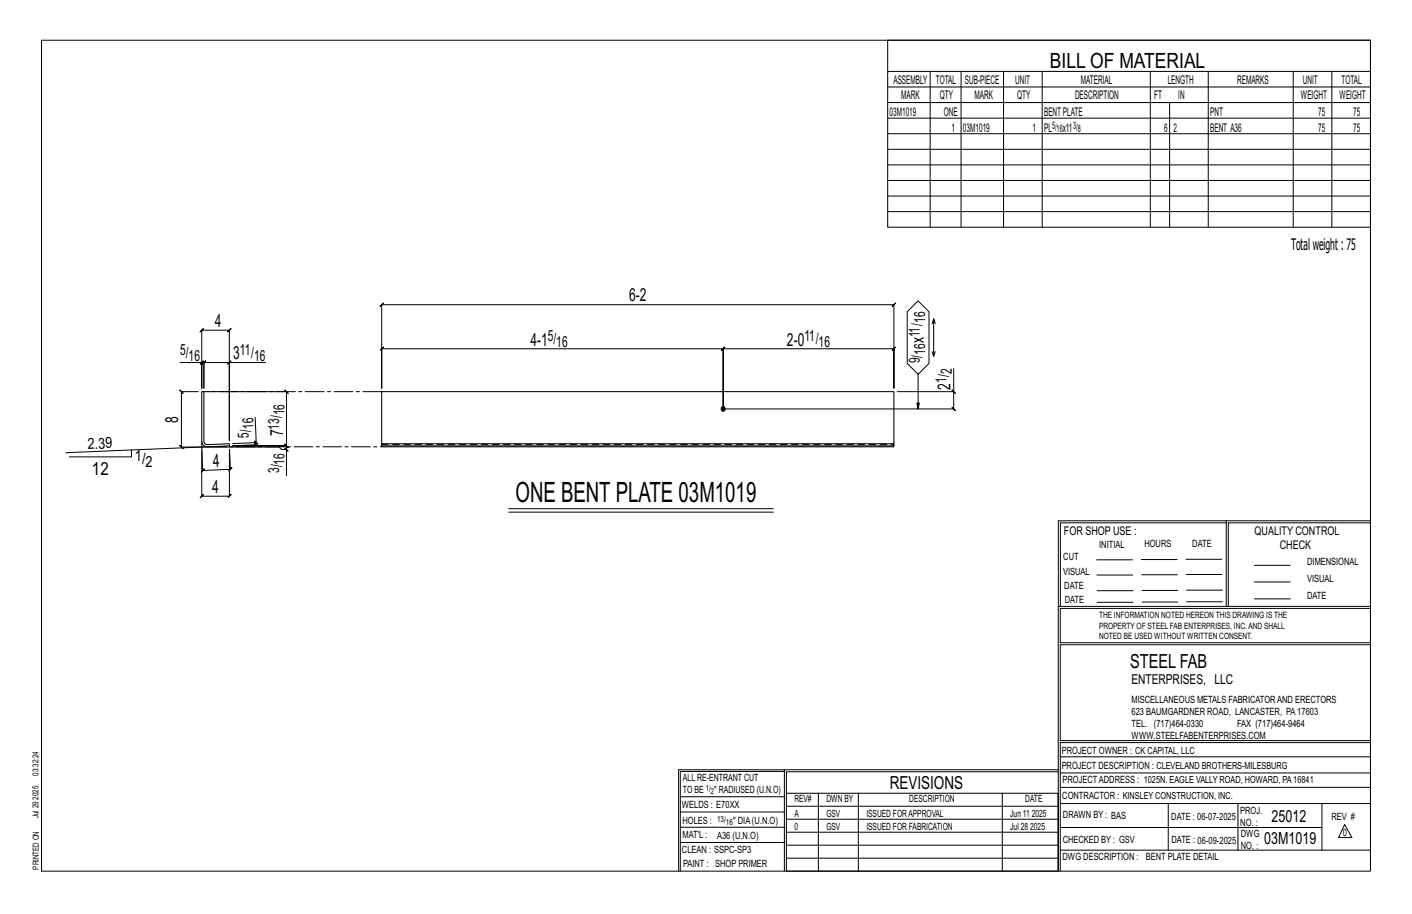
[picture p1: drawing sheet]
<svg xmlns="http://www.w3.org/2000/svg" width="432mm" height="279mm" viewBox="0 0 432 279" stroke-linecap="round" stroke-linejoin="round" font-family="sans-serif">
<defs><g id="words">
<text font-size="8.6" x="157.7" y="153.5">ONE BENT PLATE 03M1019</text>
<text font-size="6.4" x="321.1" y="20.7">BILL OF MATERIAL</text>
<text font-size="5.9" x="345.6" y="204.1">STEEL FAB</text>
<g font-size="5.5">
<text x="192.4" y="92.2">6-2</text>
<text x="65.7" y="100">4</text>
<text x="162.2" y="105.6">4-1</text>
<text x="240.7" y="105.6">2-0</text>
<text x="282.5" y="105" transform="rotate(-90 282.5 105)">x</text>
<text x="71.3" y="109.8">3</text>
<text x="290.7" y="119.1" transform="rotate(-90 290.7 119.1)">2</text>
<text x="54.5" y="129.4" transform="rotate(-90 54.5 129.4)">8</text>
<text x="86.6" y="133.4" transform="rotate(-90 86.6 133.4)">7</text>
<text x="65.2" y="142.7" transform="rotate(-2 65.2 142.7)">4</text>
<text x="28.1" y="145.3">12</text>
<text x="64.9" y="150.7">4</text>
<text x="272.2" y="241.1">REVISIONS</text>
</g>
<g font-size="5.1">
<text x="388.9" y="251.3">25012</text>
<text x="386.6" y="258.1">03M1019</text>
</g>
<text font-size="4.9" x="394.8" y="76.4">Totalweight : 75</text>
<g font-size="4.7">
<text x="283" y="98.8" transform="rotate(-90 283 98.8)">16</text>
<text x="167.5" y="104.4">5/</text>
<text x="170.1" y="106">16</text>
<text x="246" y="104.4">11/</text>
<text x="250.4" y="106">16</text>
<text x="281.3" y="103.1" transform="rotate(-90 281.3 103.1)">11/</text>
<text x="55.1" y="108.6">5/</text>
<text x="57.7" y="110.2">16</text>
<text x="73.4" y="108.6">11/</text>
<text x="77.7" y="110.2">16</text>
<text x="281.3" y="111.1" transform="rotate(-90 281.3 111.1)">9/</text>
<text x="283" y="108.5" transform="rotate(-90 283 108.5)">16</text>
<text x="289.4" y="117" transform="rotate(-90 289.4 117)">1/</text>
<text x="291.1" y="114.4" transform="rotate(-90 291.1 114.4)">2</text>
<text x="77.6" y="131.1" transform="rotate(-92 77.6 131.1)">16</text>
<text x="85.4" y="131.3" transform="rotate(-90 85.4 131.3)">13/</text>
<text x="87" y="126.9" transform="rotate(-90 87 126.9)">16</text>
<text x="26.8" y="137.3" transform="rotate(-2 26.8 137.3)">2.39</text>
<text x="76.1" y="133.7" transform="rotate(-92 76.1 133.7)">5/</text>
<text x="41.3" y="141.1">1/</text>
<text x="44.5" y="142.7">2</text>
<text x="87" y="142" transform="rotate(-90 87 142)">16</text>
<text x="85.4" y="144.6" transform="rotate(-90 85.4 144.6)">3/</text>
</g>
<text font-size="4.2" x="346" y="209.1">ENTERPRISES, LLC</text>
<g font-size="3.7">
<text x="273.2" y="25.6">ASSEMBLY</text>
<text x="286.2" y="25.6">TOTAL</text>
<text x="295.1" y="25.6">SUB-PIECE</text>
<text x="310.4" y="25.6">UNIT</text>
<text x="330.5" y="25.6">MATERIAL</text>
<text x="357.1" y="25.6">LENGTH</text>
<text x="378.3" y="25.6">REMARKS</text>
<text x="398.4" y="25.6">UNIT</text>
<text x="410.2" y="25.6">TOTAL</text>
<text x="272.1" y="35.5">03M1019</text>
<text x="275.6" y="30.4">MARK</text>
<text x="287.4" y="30.4">QTY</text>
<text x="288.6" y="35.5">ONE</text>
<text x="298" y="30.4">MARK</text>
<text x="311" y="30.4">QTY</text>
<text x="319.3" y="35.5">BENTPLATE</text>
<text x="328.7" y="30.4">DESCRIPTION</text>
<text x="353" y="30.4">FT</text>
<text x="360.3" y="30.4">IN</text>
<text x="370.1" y="35.5">PNT</text>
<text x="397.8" y="30.4">WEIGHT</text>
<text x="403.2" y="35.5">75</text>
<text x="409.6" y="30.4">WEIGHT</text>
<text x="413.8" y="35.5">75</text>
<text x="290.9" y="40.2">1</text>
<text x="294.5" y="40.2">03M1019</text>
<text x="315.8" y="40.2">1</text>
<text x="319.3" y="40.2">PL</text>
<text x="325" y="40.2">x11</text>
<text x="356" y="40.2">6</text>
<text x="358.9" y="40.2">2</text>
<text x="370.1" y="40.2">BENT A36</text>
<text x="403.2" y="40.2">75</text>
<text x="413.8" y="40.2">75</text>
<text x="325.3" y="163.4">FOR SHOP USE :</text>
<text x="383.7" y="163.4">QUALITY CONTROL</text>
<text x="391.4" y="167.8">CHECK</text>
</g>
<g font-size="3.1">
<text x="321.7" y="39.4">5/</text>
<text x="323.1" y="40.5">16</text>
<text x="328.2" y="39.4">3/</text>
<text x="329.6" y="40.5">8</text>
<text x="336.2" y="167.4">INITIAL</text>
<text x="350" y="167.1">HOURS</text>
<text x="364.6" y="167.2">DATE</text>
<text x="325.2" y="171.3">CUT</text>
<text x="399.8" y="172.8">DIMENSIONAL</text>
<text x="325.1" y="175.8">VISUAL</text>
<text x="399.8" y="177.9">VISUAL</text>
<text x="325.5" y="180">DATE</text>
<text x="325.7" y="184.4">DATE</text>
<text x="399.8" y="183.1">DATE</text>
<text x="346" y="215">MISCELLANEOUS METALS FABRICATORAND ERECTORS</text>
<text x="346" y="218.6">623 BAUMGARDNER ROAD, LANCASTER, PA17603</text>
<text x="346" y="225.8">WWW.STEELFABENTERPRISES.COM</text>
<text x="346" y="222.2">TEL. (717)464-0330</text>
<text x="378.3" y="222.2">FAX (717)464-9464</text>
<text x="324.7" y="230.5">PROJECT OWNER : CK CAPITAL, LLC</text>
<text x="208.8" y="238.8">ALL RE-ENTRANT CUT</text>
<text x="324.7" y="235.1">PROJECT DESCRIPTION : CLEVELAND BROTHERS-MILESBURG</text>
<text x="324.9" y="239.5">PROJECTADDRESS : 1025N. EAGLE VALLY ROAD, HOWARD, PA16841</text>
<text x="208.8" y="242.5">TO BE</text>
<text x="218.4" y="242.5">&quot; RADIUSED (U.N.O)</text>
<text x="242.9" y="245.3">REV#</text>
<text x="252.7" y="245.3">DWN BY</text>
<text x="278.1" y="245.3">DESCRIPTION</text>
<text x="313.5" y="245.3">DATE</text>
<text x="324.9" y="244.2">CONTRACTOR : KINSLEY CONSTRUCTION, INC.</text>
<text x="208.5" y="247">WELDS : E70XX</text>
<text x="208.7" y="251.7">HOLES :</text>
<text x="224.2" y="251.8">&quot; DIA(U.N.O)</text>
<text x="242.9" y="249.9">A</text>
<text x="252.7" y="249.9">GSV</text>
<text x="264.9" y="249.9">ISSUED FORAPPROVAL</text>
<text x="309" y="249.9">Jun 11</text>
<text x="315.5" y="249.9">2025</text>
<text x="325.1" y="250">DRAWN BY : BAS</text>
<text x="358.2" y="250.5">DATE : 06-07-2025</text>
<text x="379.3" y="248.9">PROJ.</text>
<text x="407.2" y="250.5">REV #</text>
<text x="208.7" y="256.3">MAT'L :</text>
<text x="219.3" y="256.4">A36 (U.N.O)</text>
<text x="242.9" y="253.8">0</text>
<text x="252.7" y="253.8">GSV</text>
<text x="264.9" y="253.8">ISSUED FOR FABRICATION</text>
<text x="309" y="253.8">Jul 28</text>
<text x="315" y="253.8">2025</text>
<text x="325" y="257.6">CHECKED BY : GSV</text>
<text x="358.3" y="257.7">DATE : 06-09-2025</text>
<text x="379.3" y="252.5">NO. :</text>
<text x="379.5" y="255.9">DWG</text>
<text x="410.6" y="255.5">0</text>
<text x="208.6" y="260.7">CLEAN : SSPC-SP3</text>
<text x="324.9" y="262.9">DWG DESCRIPTION :</text>
<text x="350.4" y="263">BENT PLATE DETAIL</text>
<text x="379.5" y="259.5">NO. :</text>
<text x="208.9" y="265">PAINT : SHOP PRIMER</text>
</g>
<g font-size="2.7">
<text x="336.1" y="189">THE INFORMATION NOTED HEREON THIS DRAWING IS THE</text>
<text x="336.1" y="195.4">NOTED BE USED WITHOUT WRITTEN CONSENT.</text>
<text x="336.1" y="192.2">PROPERTY OF STEEL FAB ENTERPRISES, INC.AND SHALL</text>
</g>
<g font-size="2.6">
<text x="215.9" y="241.8">1/</text>
<text x="217.4" y="242.7">2</text>
<text x="219.3" y="251.1">13/</text>
<text x="222" y="252.1">16</text>
</g>
<g font-size="2.5">
<text x="11.7" y="237.1" transform="rotate(-90 11.7 237.1)">03:32:24</text>
<text x="11.8" y="244.4" transform="rotate(-90 11.8 244.4)">2025</text>
<text x="11.8" y="250.1" transform="rotate(-90 11.8 250.1)">Jul 29</text>
<text x="11.9" y="265.8" transform="rotate(-90 11.9 265.8)">PRINTED ON</text>
</g>
</g></defs>
<g fill="none" stroke="#000" stroke-width=".31">
<path d="M12.7 12.3h406.4v254h-406.4zM271.5 12.3h147.6v57.2h-147.6zM271.5 21.8h147.6M271.5 26.6h147.6M271.5 31.4h147.6M271.5 36.1h147.6M284.5 21.8v47.7M293.9 21.8v47.7M306.9 21.8v47.7M318.7 21.8v47.7M351.8 21.8v47.7M357.7 31.4v38.1"/>
<path d="M369.5 21.8v47.7M395.5 21.8v47.7M407.3 21.8v47.7M271.5 40.9h147.6M271.5 45.6h147.6M271.5 50.4h147.6M271.5 55.2h147.6M271.5 59.9h147.6M271.5 64.7h147.6M117.2 92.6l-.5 .5h156.7l-.5 .5 1-1-.5 .5v25.6v-12.1l.5-.5-1 1 .5-.5h-52.3l.5-.5-1 1 .5-.5v18.4v-18.4l.5-.5-1 1 .5-.5h-104.4l.5-.5-1 1 .5-.5v12.1v-25.6l-.5 .5zM277.4 95.3l3.4-3.3 3.3 3.3v15.8l-3.3 3.3-3.4-3.3zM285.5 97.5l-.4 1.4"/>
<path d="M286 98.9l-.5-1.4v11.4M55.1 110.8h6.6v7.9v-17.8l-.5 .5 1-1-.5 .5h8.4l-.5 .5 1-1-.5 .5v33.7v-23.8h11.1M60.6 119.7h-5.1l-.5-.5 1 1-.5-.5v17l-.5-.5 1 1-.5-.5h29.9l.7 .7h1.5v8M61.2 111.3l1-1zM61.7 110.8h.7l-.5 .5 1-1-.5 .5v7.9v-7.9l-.5 .5 1-1-.5 .5h7.7M63.4 119.7h24.2l-.5-.5 1 1-.5-.5v16.6l-.5-.5 1 1-.5-.5h-16.4h16.4l-.5-.5 1 1-.5-.5v1.1M69.6 111.3l1-1zM280.8 114.4v10.6l-.4-1.7h.7l-.3 1.7M285.1 107.5l.4 1.4 .5-1.4M291.1 119.2l1 1zM291.6 112.7v7h-17.2M291.6 119.7v5.3l-.5-.5 1 1-.5-.5h-70.5"/>
<path d="M40.2 137.6v2.1h-19M61.7 137.7v14l-.5 .5 1-1-.5 .5h8.5l-.5 .5 1-1-.5 .5v-14.3l.3 6.1 .4-.6-.9 1.1 .5-.5-8.5 .3 .5-.5-1 1 .5-.5-.3-7.1-41.6 1.7M77.8 134.8l1.1 1zM78 127.6l.4 7.7-7.2 .3M78.4 135.3v.7l-.5-.5 1 .9-.5-.4-7.2 .3M87.1 136.9l1 1zM155.6 155.5h80.9M155.6 156.6h80.9M375 159.8h-50.7v25.6M375 159.2h-51.3l-.1 107.1M419.1 159.2h-44.1v26.2M419.1 159.8h-43.5v25.6"/>
<path d="M335.4 171.1h10.9M335.4 175.8h11M349 171h11M349.1 175.7h11M362.7 171h10.9M362.7 175.6h11M383.6 172.8h11M383.6 177.9h11M323.7 185.4h95.4M335.5 184.1h11M335.5 180.6h11M349.2 184h11"/>
<path d="M349.2 180.5h11M362.9 180.4h10.9M362.9 184h10.9M383.6 183.1h11M419.1 186h-94.9v10.5h94.9M419.1 197.1h-94.9v29.3h94.9v.6h-94.9v39.3M239.9 235.8h-31.9v30.5M239.9 235.3h-32.4v31M323.6 235.3h-83.7v31M323.6 235.9h-83.1v6.6M324.2 236.3h94.9M324.2 231.4h94.9"/>
<path d="M208 252.9h31.9M208 257.5h31.9M208 243.6h31.9M208 248.2h31.9M240.5 242.5h83.1v23.8h-83.1zM240.5 258.4h83.1M240.5 254.4h83.1M240.5 250.4h83.1M240.5 246.5h83.1M250.3 242.5v23.8M262.5 242.5v23.8M306.5 242.5v23.8"/>
<path d="M324.2 253h80.1M324.2 245.6h94.9M324.2 259.9h94.9M324.2 240.7h94.9M357.3 245.6v14.3M378.6 245.6v14.3M404.3 245.6v14.3M411.2 252.1l2.2 3.9h-4zM240.5 262.3h83.1"/>
</g>
<circle cx="221.1" cy="125" r=".68" fill="#000" stroke="#000" stroke-width=".31"/>
<path d="M61.7 119.7h.7l.1 15.7 1 .5 6.6-.3 .1 .7-6.7 .3a1.72 1.72 0 0 1-1.8-1.7zM116.7 135.6h156.7v.7h-156.7zM116.7 136.3v.3h156.7v-.3M116.7 135.6v-15.9h156.7v15.9" fill="none" stroke="#000" stroke-width=".32"/>
<path d="M116.7 135.9h156.7" fill="none" stroke="#000" stroke-width=".31" stroke-dasharray="2 1.4"/>
<path d="M116.7 119.7h-54.3M63.5 136.6h53.2M63.5 136.6l-1.8 .1v-1.8" fill="none" stroke="#000" stroke-width=".31" stroke-dasharray="5.8 1 1 1"/>
<use href="#words"/>
</svg>
